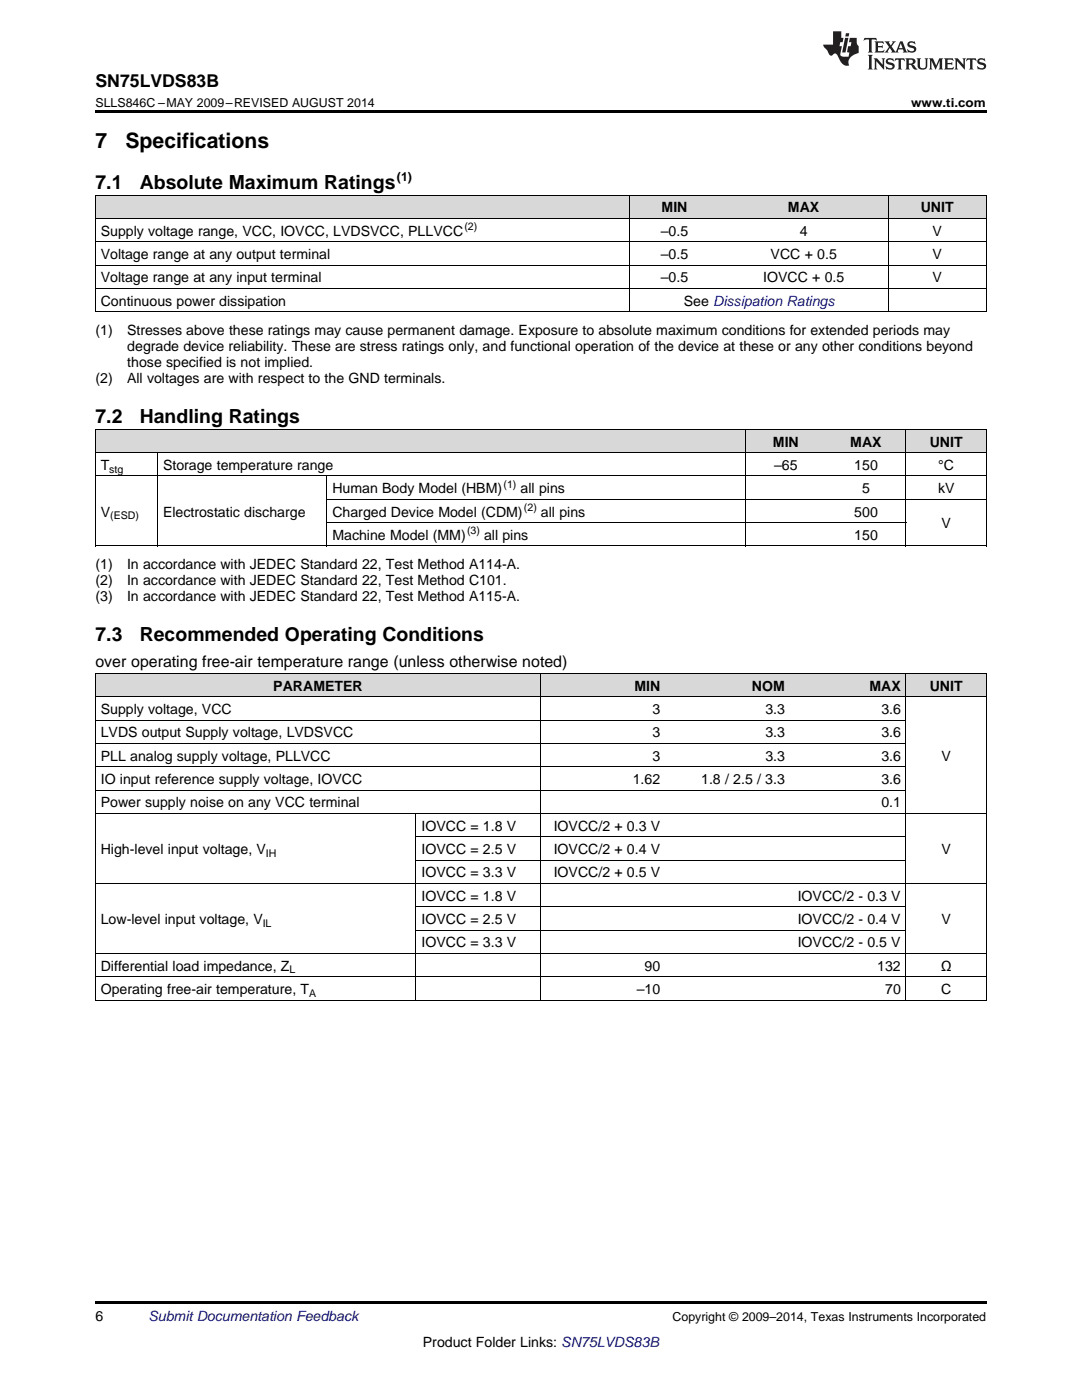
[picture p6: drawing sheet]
<svg xmlns="http://www.w3.org/2000/svg" width="216mm" height="279mm" viewBox="0 0 216 279" stroke-linecap="round" stroke-linejoin="round" font-family="sans-serif">
<defs><g id="words">
<g font-size="4.2">
<text x="19" y="29.6">7</text>
<text x="25" y="29.6">Specifications</text>
</g>
<g font-size="3.9">
<text x="19" y="37.7">7.1</text>
<text x="27.9" y="37.7">Absolute Maximum Ratings</text>
<text x="19" y="84.5">7.2</text>
<text x="27.9" y="84.5">Handling Ratings</text>
<text x="19" y="128">7.3</text>
<text x="27.9" y="128">Recommended Operating Conditions</text>
</g>
<text font-size="3.5" x="19" y="17.3">SN75LVDS83B</text>
<text font-size="3.2" x="19" y="133.2">over operating free-air temperature range (unless otherwise noted)</text>
<g font-size="2.8">
<text x="20.1" y="47">Supply voltage range, VCC, IOVCC, LVDSVCC, PLLVCC</text>
<text x="131.9" y="47">–0.5</text>
<text x="132" y="42.4">MIN</text>
<text x="157.2" y="42.4">MAX</text>
<text x="159.6" y="47">4</text>
<text x="183.7" y="42.4">UNIT</text>
<text x="186.1" y="47">V</text>
<text x="20.1" y="51.7">Voltage range at any output terminal</text>
<text x="131.9" y="51.7">–0.5</text>
<text x="153.8" y="51.7">VCC + 0.5</text>
<text x="186.1" y="51.7">V</text>
<text x="20.1" y="56.3">Voltage range at any input terminal</text>
<text x="131.9" y="56.3">–0.5</text>
<text x="152.3" y="56.3">IOVCC + 0.5</text>
<text x="186.1" y="56.3">V</text>
<text x="20.1" y="61">Continuous power dissipation</text>
<text x="136.5" y="61">See Dissipation Ratings</text>
<text x="19" y="66.9">(1)</text>
<text x="25.4" y="66.9">Stresses above these ratings may cause permanent damage. Exposure to absolute maximum conditions for extended periods may</text>
<text x="25.4" y="70">degrade device reliability. These are stress ratings only, and functional operation of the device at these or any other conditions beyond</text>
<text x="19" y="76.4">(2)</text>
<text x="25.4" y="76.4">All voltages are with respect to the GND terminals.</text>
<text x="25.4" y="73.2">those specified is not implied.</text>
<text x="154.2" y="89.1">MIN</text>
<text x="169.7" y="89.1">MAX</text>
<text x="185.5" y="89.1">UNIT</text>
<text x="20.1" y="93.8">T</text>
<text x="32.5" y="93.8">Storage temperature range</text>
<text x="154.5" y="93.8">–65</text>
<text x="170.5" y="93.8">150</text>
<text x="187.2" y="93.8">°C</text>
<text x="66.3" y="98.4">Human Body Model (HBM)</text>
<text x="103.9" y="98.4">all pins</text>
<text x="172" y="98.4">5</text>
<text x="187.2" y="98.4">kV</text>
<text x="20.1" y="103.1">V</text>
<text x="32.5" y="103.1">Electrostatic discharge</text>
<text x="66.3" y="103.1">Charged Device Model (CDM)</text>
<text x="66.3" y="107.7">Machine Model (MM)</text>
<text x="96.6" y="107.7">all pins</text>
<text x="107.9" y="103.1">all pins</text>
<text x="170.5" y="103.1">500</text>
<text x="170.5" y="107.7">150</text>
<text x="187.9" y="105.4">V</text>
<text x="19" y="113.6">(1)</text>
<text x="25.4" y="113.6">In accordance with JEDEC Standard 22, Test Method A114-A.</text>
<text x="19" y="116.8">(2)</text>
<text x="19" y="119.9">(3)</text>
<text x="25.4" y="116.8">In accordance with JEDEC Standard 22, Test Method C101.</text>
<text x="25.4" y="119.9">In accordance with JEDEC Standard 22, Test Method A115-A.</text>
<text x="54.5" y="137.8">PARAMETER</text>
<text x="126.6" y="137.8">MIN</text>
<text x="150" y="137.8">NOM</text>
<text x="173.5" y="137.8">MAX</text>
<text x="185.5" y="137.8">UNIT</text>
<text x="20.1" y="142.5">Supply voltage, VCC</text>
<text x="130.2" y="142.5">3</text>
<text x="152.7" y="142.5">3.3</text>
<text x="175.9" y="142.5">3.6</text>
<text x="20.1" y="147.1">LVDS output Supply voltage, LVDSVCC</text>
<text x="130.2" y="147.1">3</text>
<text x="152.7" y="147.1">3.3</text>
<text x="175.9" y="147.1">3.6</text>
<text x="20.1" y="151.8">PLL analog supply voltage, PLLVCC</text>
<text x="130.2" y="151.8">3</text>
<text x="152.7" y="151.8">3.3</text>
<text x="175.9" y="151.8">3.6</text>
<text x="187.9" y="151.8">V</text>
<text x="20.1" y="156.5">IO input reference supply voltage, IOVCC</text>
<text x="20.1" y="161.1">Power supply noise on any VCC terminal</text>
<text x="126.3" y="156.5">1.62</text>
<text x="139.9" y="156.5">1.8 / 2.5 / 3.3</text>
<text x="175.9" y="156.5">3.6</text>
<text x="175.9" y="161.1">0.1</text>
<text x="84.1" y="165.8">IOVCC = 1.8 V</text>
<text x="110.5" y="165.8">IOVCC/2 + 0.3 V</text>
<text x="20.1" y="170.4">High-level input voltage, V</text>
<text x="84.1" y="170.4">IOVCC = 2.5 V</text>
<text x="110.5" y="170.4">IOVCC/2 + 0.4 V</text>
<text x="187.9" y="170.4">V</text>
<text x="84.1" y="175.1">IOVCC = 3.3 V</text>
<text x="84.1" y="179.7">IOVCC = 1.8 V</text>
<text x="110.5" y="175.1">IOVCC/2 + 0.5 V</text>
<text x="159.2" y="179.7">IOVCC/2 - 0.3 V</text>
<text x="20.1" y="184.4">Low-level input voltage, V</text>
<text x="84.1" y="184.4">IOVCC = 2.5 V</text>
<text x="159.2" y="184.4">IOVCC/2 - 0.4 V</text>
<text x="187.9" y="184.4">V</text>
<text x="84.1" y="189.1">IOVCC = 3.3 V</text>
<text x="159.2" y="189.1">IOVCC/2 - 0.5 V</text>
<text x="20.1" y="193.7">Differential load impedance, Z</text>
<text x="128.6" y="193.7">90</text>
<text x="175" y="193.7">132</text>
<text x="187.7" y="193.7">Ω</text>
<text x="20.1" y="198.4">Operating free-air temperature, T</text>
<text x="127.1" y="198.4">–10</text>
<text x="176.6" y="198.4">70</text>
<text x="187.8" y="198.4">C</text>
<text x="19" y="263.6">6</text>
<text x="84.4" y="268.9">Product Folder Links: SN75LVDS83B</text>
</g>
<text font-size="2.8" fill="#0000c8" x="29.6" y="263.6">Submit Documentation Feedback</text>
<g font-size="2.5">
<text x="19" y="21.4">SLLS846C –MAY 2009–REVISED AUGUST 2014</text>
<text x="181.8" y="21.4">www.ti.com</text>
<text x="79.2" y="36.2">(1)</text>
<text x="134.2" y="263.6">Copyright © 2009–2014, Texas Instruments Incorporated</text>
</g>
<g font-size="2.1">
<text x="92.7" y="45.9">(2)</text>
<text x="21.8" y="94.3">stg</text>
<text x="100.5" y="97.3">(1)</text>
<text x="104.5" y="102">(2)</text>
<text x="22" y="103.6">(ESD)</text>
<text x="93.2" y="106.6">(3)</text>
<text x="53.1" y="171">IH</text>
<text x="52.4" y="185">IL</text>
<text x="57.7" y="194.3">L</text>
<text x="61.7" y="198.9">A</text>
</g>
</g></defs>
<g fill="#d8d8d8">
<path d="M19 134.4h64v4.7h-64z"/>
<path d="M83 134.4h24.9v4.7h-24.9z"/>
<path d="M107.9 134.4h24.9v4.7h-24.9z"/>
<path d="M132.8 134.4h24.9v4.7h-24.9z"/>
<path d="M157.7 134.4h23.1v4.7h-23.1z"/>
<path d="M180.8 134.4h16v4.7h-16z"/>
<path d="M19 85.7h12.5v4.7h-12.5z"/>
<path d="M31.5 85.7h33.8v4.7h-33.8z"/>
<path d="M65.3 85.7h83.5v4.7h-83.5z"/>
<path d="M148.8 85.7h16v4.7h-16z"/>
<path d="M164.8 85.7h16v4.7h-16z"/>
<path d="M180.8 85.7h16v4.7h-16z"/>
<path d="M19 39h14.3v4.6h-14.3z"/>
<path d="M33.3 39h92.4v4.6h-92.4z"/>
<path d="M125.7 39h17.8v4.6h-17.8z"/>
<path d="M143.5 39h33.8v4.6h-33.8z"/>
<path d="M177.3 39h19.5v4.6h-19.5z"/>
</g>
<g fill="#000">
<path d="M19 22h177.8v.5h-177.8zM19 109h.2zM65.2 109h.1zM148.7 109h.1zM180.7 109h.1zM196.7 109h.1zM19 199.6h.2zM107.8 199.6h.1zM132.7 199.6h.1zM157.6 199.6h.1zM180.7 199.6h.1zM196.7 199.6h.1z"/>
<path d="M19 259.7h177.8v.5h-177.8z"/>
</g>
<g fill="none" stroke="#000" stroke-width=".2">
<path d="M19 38.9h177.8M19.1 39v23.3M125.7 39v23.3M177.2 39v23.3M196.8 39v23.3M19 57.6h177.8M19 52.9h177.8M19 48.2h177.8M19 43.6h177.8M19 62.2h177.8M19 95h177.8M19 90.3h177.8"/>
<path d="M19 85.7h177.8M19.1 85.7v23.3M31.4 90.3v18.7M65.2 95v14M65.3 99.6h131.5M148.8 85.7v23.3M180.8 85.7v23.3M196.8 85.7v23.3M19 109h177.8M65.3 104.3h115.5M19 134.4h177.8v65.2M19 139h177.8"/>
<path d="M19.1 134.4v65.2M107.9 134.4v65.2M180.8 134.4v65.2M19 157.7h161.8M19 153h161.8M19 148.4h161.8M19 143.7h161.8M19 176.3h177.8M19 162.3h177.8M83 162.3v37.3M83 171.6h97.8M83 167h97.8"/>
<path d="M19 199.6h177.8M19 194.9h177.8M19 190.3h177.8M83 185.6h97.8M83 181h97.8"/>
</g>
<g fill="#231f20">
<path d="M172.5 7.6l-.1 .5 .4-.2h.6v.1v2.1l-.2 .4h.9l-.2-.4v-2.1l.1-.1h.5l.5 .2-.2-.5zM174.5 8.3l.2 .3v1.5l-.2 .4h1.8l.2-.6a1.04 1.04 0 0 1-1.3 .2v-.7h.6l.3 .2v-.6l-.3 .2h-.6v-.6l.8-.1 .4 .3-.2-.5zM176.5 8.3l.9 1.1-.9 1.1h.8l-.2-.2 .4-.7 .5 .7-.2 .2h1.5l-.2-.2 .2-.4h.9l.1 .4-.2 .2h1l-.3-.3-.7-1.9h-.5l-.9 2-.8-1 .9-1h-.8l.1 .3-.4 .5-.3-.6 .1-.2zM179.7 8.6l.4 1h-.7zM181.3 8.4a.63 .63 0 0 0-.2 .7 .63 .63 0 0 0 .6 .4l.6 .2 .1 .2a.75 .75 0 0 1-.7 .4 .75 .75 0 0 1-.6-.5l.1 .7 .1-.1a1.11 1.11 0 0 0 1.5-.6 1.13 1.13 0 0 0-1.2-.8l-.1-.4a1.04 1.04 0 0 1 1.2 .2l-.2-.5-.2 .1-.4-.2zM173.2 10.9l.2 .4v2.2l-.2 .4h1l-.3-.4v-2.2l.3-.4zM174.3 11.6l.3 .4v1.5l-.3 .4h.8l-.2-.4v-1.3l1.5 1.7v-1.9l.2-.4h-.7l.2 .4v.9l-1.1-1.3zM177 11.8a.62 .62 0 0 0-.2 .7 .62 .62 0 0 0 .6 .4l.6 .1 .1 .3a.76 .76 0 0 1-.7 .3 .76 .76 0 0 1-.7-.4l.2 .7 .1-.1a1.11 1.11 0 0 0 1.5-.6 1.13 1.13 0 0 0-1.2-.8l-.1-.4a1.04 1.04 0 0 1 1.2 .2l-.2-.6-.2 .1-.5-.1zM178.7 11.6l-.2 .6a.61 .61 0 0 1 .8-.3v1.6l-.2 .4h.9l-.2-.4v-1.6a.63 .63 0 0 1 .7 .3l-.1-.6zM180.6 11.6l.3 .4v1.5l-.3 .4h1l-.2-.2-.1-.8 .6 .2a.76 .76 0 0 0 1.2 .7l-1-1a.58 .58 0 0 0 .6-.5 .58 .58 0 0 0-.5-.6zM181.4 11.9h.1a.45 .45 0 0 1 .5 .1 .45 .45 0 0 1 .1 .5l-.8 .2zM182.9 11.6l.2 .2a2.17 2.17 0 0 0 .3 1.9 .99 .99 0 0 0 1.6-.6v-1.1l.2-.4h-.7l.2 .2a1.92 1.92 0 0 1-.2 1.8 .6 .6 0 0 1-.9-.5v-1.1l.2-.4zM185.4 11.6l.2 .4v1.5l-.2 .4h.7l-.2-.4v-1.4l.8 1.8 .8-1.8v1.4l-.2 .4h.9l-.2-.4v-1.5l.2-.4h-.8l-.6 1.5-.6-1.5zM188.4 11.6l.2 .4v1.5l-.2 .4h1.8l.1-.6a1.04 1.04 0 0 1-1.2 .1v-.6h.5l.4 .2v-.6l-.4 .2h-.5v-.7h.8l.3 .3-.1-.6zM190.5 11.6l.2 .4v1.5l-.2 .4h.7l-.2-.4v-1.3l1.5 1.7v-1.9l.2-.4h-.7l.2 .4v.9l-1.1-1.3zM192.9 11.6l-.1 .6a.61 .61 0 0 1 .7-.3l.1 1.6-.3 .4h1l-.3-.4 .1-1.6a.63 .63 0 0 1 .7 .3l-.1-.6zM195.2 11.8a.62 .62 0 0 0-.2 .7 .62 .62 0 0 0 .6 .4l.6 .1 .1 .3a.76 .76 0 0 1-.7 .3 .76 .76 0 0 1-.6-.4l.1 .7 .1-.1a1.11 1.11 0 0 0 1.6-.6 1.13 1.13 0 0 0-1.3-.8l-.1-.4a1.04 1.04 0 0 1 1.2 .2l-.1-.6-.2 .1-.5-.1z"/>
<path d="M166.2 6.3v2.6h-1.9v.4l.8 .9a.91 .91 0 0 0 1 .8 .56 .56 0 0 1 .5-.3 .56 .56 0 0 1 .5 .3l.4 .8a1.53 1.53 0 0 0 1.9 1.2 1.54 1.54 0 0 1 1-2.1l.9-.3v-1.4a1.52 1.52 0 0 1-.4-1.6h-1.3l-.2 .8h.5l-.2 .8h-.5l-.1 1v.2l.4 .1-.2 .8a1.93 1.93 0 0 1-1.6-.3l.3-1.8h-.5l.2-.8h.4l.2-.8h-.4v-1.3zM168.6 7.6l-.6 2.9h.7l.6-2.9zM168.8 6.6l-.1 .7h.6l.2-.7z"/>
</g>
<use href="#words"/>
</svg>
